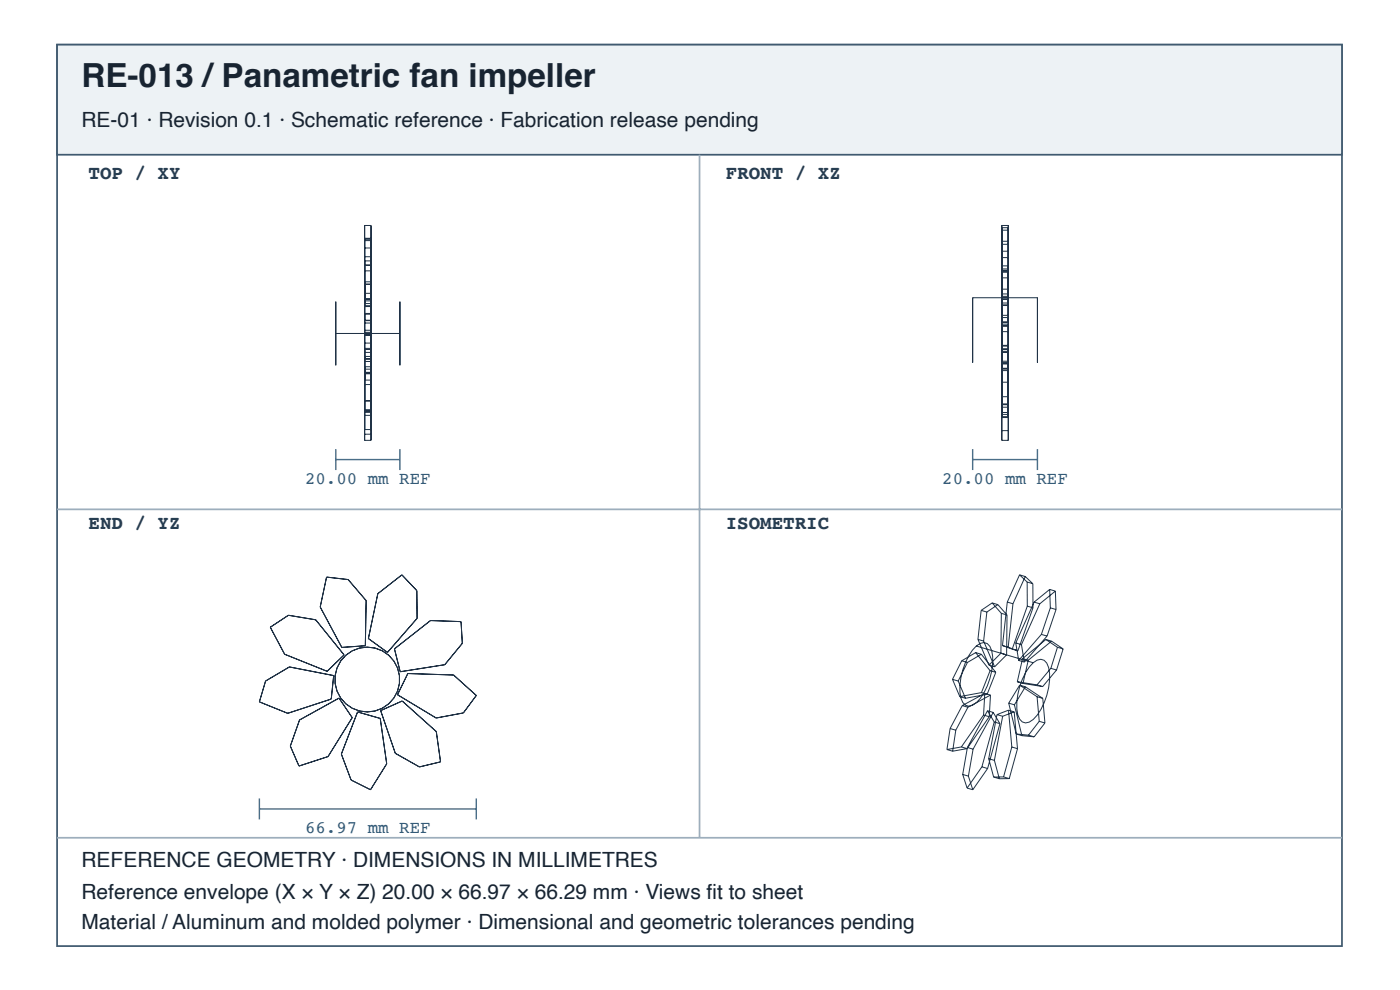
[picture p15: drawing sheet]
<svg xmlns="http://www.w3.org/2000/svg" width="297mm" height="210mm" viewBox="0 0 297 210" stroke-linecap="round" stroke-linejoin="round" font-family="sans-serif">
<defs><g id="words">
<text font-size="7" fill="#182431" x="17.3" y="18.4">RE-013 /Panametric fan impeller</text>
<g font-size="4.4" fill="#182431">
<text x="17.3" y="26.9">RE-01 · Revision 0.1 · Schematic reference · Fabrication release pending</text>
<text x="17.3" y="183.9">REFERENCE GEOMETRY · DIMENSIONS IN MILLIMETRES</text>
<text x="17.3" y="190.6">Reference envelope (X × Y × Z) 20.00 × 66.97 × 66.29 mm · Views fi t to sheet</text>
<text x="17.3" y="196.9">Material / Aluminum and molded polymer · Dimensional and geometric tolerances pending</text>
</g>
<g font-size="4.1" fill="#263d52">
<text x="18.8" y="38">TOP / XY</text>
<text x="154" y="38">FRONT / XZ</text>
<text x="18.8" y="112.1">END / YZ</text>
<text x="154" y="112.1">ISOMETRIC</text>
</g>
<g font-size="3.7" fill="#335b78">
<text x="64.7" y="102.6">20.00 mm REF</text>
<text x="199.9" y="102.6">20.00 mm REF</text>
<text x="64.7" y="176.7">66.97 mm REF</text>
</g>
</g></defs>
<path d="M12.1 9.5h272.6v191.1h-272.6z" fill="none" stroke="#405a70" stroke-width=".37"/>
<path d="M12.1 9.5h272.6v23.3h-272.6z" fill="#edf2f5"/>
<path d="M12.1 9.5h272.6v23.3h-272.6z" fill="none" stroke="#405a70" stroke-width=".37"/>
<path d="M148.4 32.8v144.8M12.1 108h272.6M12.1 177.6h272.6" fill="none" stroke="#9daebc" stroke-width=".37"/>
<g fill="none" stroke="#203246" stroke-width=".21">
<path d="M77.4 47.8h1.3v45.6h-1.3zM77.4 59.8h1.3M77.4 55.3h1.3M77.4 56.2h1.3M77.4 50.5h1.3M77.4 52.6h1.3M77.4 54.4h1.3M77.4 50.7h1.3M77.4 51h1.3M77.4 57.4h1.3M212.5 47.8h1.4v45.6h-1.4zM212.5 57.7h1.4"/>
<path d="M212.5 57.5h1.4M212.5 57h1.4M212.5 51.2h1.4M212.5 51.8h1.4M212.5 53.3h1.4M212.5 48.8h1.4M212.5 48.3h1.4M212.5 54.6h1.4M212.5 57.3h1.4M212.5 56.4h1.4M212.5 58.9h1.4M71.2 63.9v13.6z"/>
<path d="M71.2 70.7h13.6M77.4 72.7h1.3M77.4 76.1h1.3M77.4 74.1h1.3M77.4 70h1.3M77.4 66.6h1.3M77.4 68h1.3M77.4 67.9h1.3M77.4 64.8h1.3M77.4 63.4h1.3M77.4 64.4h1.3M77.4 62.2h1.3"/>
<path d="M77.4 63.8h1.3M77.4 65h1.3M77.4 66.5h1.3M77.4 60.2h1.3M77.4 60.3h1.3M77.4 68.5h1.3M77.4 70.5h1.3M77.4 71.1h1.3M77.4 70.9h1.3M77.4 74.7h1.3M77.4 79.2h1.3M77.4 76h1.3"/>
<path d="M77.4 75.6h1.3M77.4 79.1h1.3M77.4 77.8h1.3M77.4 78.3h1.3M77.4 76.6h1.3M77.4 78.9h1.3M77.4 73.9h1.3M84.8 63.9v13.6zM206.3 63.1v13.8zM206.3 63.1h13.8M212.5 74.7h1.4M212.5 76.9h1.4"/>
<path d="M212.5 78.2h1.4M212.5 76.6h1.4M212.5 74.5h1.4M212.5 73.2h1.4M212.5 77.1h1.4M212.5 73.4h1.4M212.5 69h1.4M212.5 68.7h1.4M212.5 68.3h1.4M212.5 66.9h1.4M212.5 62.3h1.4M212.5 63.5h1.4"/>
<path d="M212.5 64.2h1.4M212.5 61.3h1.4M212.5 62.8h1.4M212.5 63.2h1.4M212.5 64.8h1.4M212.5 64.6h1.4M212.5 69.2h1.4M212.5 67.3h1.4M212.5 70.3h1.4M212.5 77.2h1.4M212.5 74.1h1.4M212.5 73.9h1.4"/>
<path d="M212.5 78.6h1.4M212.5 78.1h1.4M220.1 63.1v13.8zM77.4 80.6h1.3M77.4 81.5h1.3M77.4 87.3h1.3M77.4 91.1h1.3M77.4 88.1h1.3M77.4 87.1h1.3M77.4 92.1h1.3M77.4 87.4h1.3M77.4 84.9h1.3"/>
<path d="M77.4 86.9h1.3M77.4 85h1.3M212.5 85.8h1.4M212.5 91.3h1.4M212.5 87.9h1.4M212.5 85.6h1.4M212.5 88.5h1.4M212.5 87.5h1.4M212.5 81h1.4M212.5 84.1h1.4M212.5 88.3h1.4M212.5 86.3h1.4"/>
<path d="M57.3 133l3.9-2.6 5.8 1 6 7.4-3.6 3.5-9-3.6zM69.3 122.3l4.6 .6 3.8 4.4-.2 9.6-5 .4-4.6-8.6zM80.2 125.9l5.1-4 3.1 3.3 .1 5.9-6.3 7.2-4-2.9zM83.7 137.6l7.6-6 6.5 .2 .3 4.6-3.7 4.5-9.5 1.5zM207 138.4l1.2 .3M207 138.4l3 3.8M207 138.4l-3 1.7M207.1 137l.9-.6 .7-.2 .7 .2a4.7 4.7 0 0 1 1.2 4.3 13.4 13.4 0 0 1-3.5 8.3l-.8 .5-.8 .2-.7-.2a4.7 4.7 0 0 1-1.2-4.2 13.4 13.4 0 0 1 3.5-8.3zM207.1 137l12.1 3.5M207.5 135.6l1.2 .3M207.5 135.6l2.3 5.4M208.2 129.4l1.2 .4"/>
<path d="M208.2 129.4l-.7 6.2M208.2 138.7l3.1 3.8M208.2 138.7l-3 1.7M208.7 135.9l2.3 5.5M209.4 129.8l-.7 6.1M210.5 127.8l1.2 .4M210.5 127.8l1.9 2.2M210.5 127.8l-2.3 1.6M211.7 128.2l1.9 2.2M211.7 128.2l-2.3 1.6M212.3 138.5l1.3 .3M212.3 138.5l-2.5 2.5"/>
<path d="M212.4 130l1.2 .4M212.4 130l-.1 8.5M212.7 136.9l1.2 .3M212.7 136.9l2 .7M213.6 138.8l-2.6 2.6M213.6 130.4v8.4M213.7 127.6l1.2 .4M213.7 127.6l-1 9.3M213.9 137.2l2 .8M214.7 137.6l1.2 .4M214.9 128l-1 9.2M215.5 136.3l1.2 .4"/>
<path d="M215.5 136.3l.6 3.7M216.3 121.9l1.2 .3M216.3 121.9l1.6 1.5M216.3 121.9l-2.6 5.7M216.7 136.7l.6 3.7M216.9 139.6l1.2 .4M216.9 139.6l-1.1 4.9M217.5 122.2l1.6 1.6M217.5 122.2l-2.6 5.8M217.9 123.4l1.2 .4M217.9 123.4v5.1M217.9 128.5l1.2 .4"/>
<path d="M217.9 128.5l-3.2 9.1M218.1 140l-1.1 4.9M219.1 123.8v5.1M219.1 128.9l-3.2 9.1M219.4 127.7l1.2 .3M219.4 127.7l-3.9 8.6M220.6 128l-3.9 8.7M220.9 134.5l1.2 .4M220.9 134.5l-4.8 5.5M221.9 135.6l1.2 .3M221.9 135.6l2.4 1.6M221.9 135.6l-5 4"/>
<path d="M222.1 134.9l-4.8 5.5M222.7 125l1.2 .3M222.7 125l.1 3.9M222.7 125l-3.3 2.7M222.8 128.9l1.2 .3M222.8 128.9l-1.9 5.6M223.1 135.9l2.4 1.7M223.1 135.9l-5 4.1M223.9 125.3l.1 3.9M223.9 125.3l-3.3 2.7M224 129.2l-1.9 5.7M224.3 137.2l1.2 .4"/>
<path d="M224.3 137.2l-1.4 4.5M225.5 137.6l-1.4 4.4M56.3 144.4l5.1-3 9.4 1.8-.5 5-9.3 3-6-2.4zM63.5 152.6l8.4-4.6 2.8 4.2-5.1 8.2-6.2 2-1.8-4.2zM75.9 150.9l4.8 1.4 1.3 9.6-3.4 5.5-4.1-2-2.1-5.5zM80.8 150.7l4.5-2.1 7.3 6.5 .9 6.4-4.5 1.1-5.1-2.9zM86.5 142.8l9.7 .3 4.8 4.3-2.7 3.7-5.8 1.1-8.2-4.9zM200.9 158.9l1.2 .4M201.6 154.5l1.2 .3M201.6 154.5l-.7 4.4M202.1 144l1.2 .4M202.1 144l1.5 3.7"/>
<path d="M202.8 154.8l-.7 4.5M203.3 144.4l1.5 3.6M203.6 147.7l1.2 .3M204 158.4l1.2 .3M204 158.4l-3.1 .5M204 140.1l1.2 .3M204 140.1l-1.9 3.9M204.1 149.6l1.2 .3M204.1 149.6l4.8-2.6-.2 4.6M204.1 149.6l-2.5 4.9M205.2 158.7l-3.1 .6M205.2 158.5l1.2 .3"/>
<path d="M205.2 158.5l-1 5.7M205.2 140.4l-1.9 4M205.3 149.9l-2.5 4.9M206.4 158.8l-1 5.7M208.2 146.8l1.9 .6M208.2 146.8l-4.6 .9M208.7 151.6l1.2 .4M208.7 151.6l-4.7 6.8M209.5 150.7l1.2 .3M209.5 150.7l-4.3 7.8M209.5 150.7l1.4 2.4M209.8 141l1.2 .4"/>
<path d="M209.9 152l-4.7 6.7M210 142.2l1.3 .3M210 142.2l-1.8 4.6M210.1 147.4l-4.8 2.5M210.1 147.4l-.2 4.6M210.7 151l-4.3 7.8M210.7 151l1.4 2.4M210.9 153.1l1.2 .3M210.9 153.1l-2.6 9.5M211.3 142.5l-1.9 4.7-4.6 .8M211.5 151.5l1.2 .4M211.5 151.5l-1.7 9.4"/>
<path d="M212.1 153.4l-2.6 9.5M212.7 151.9l-1.7 9.3M214 150.6l1.2 .3M214 150.6l.7 7.8M214 150.6l-2.5 .9M214 149.1l1.2 .3M214 149.1l1.6 6.5M214.7 158.4l1.2 .3M214.7 158.4l-1.8 6.3M215.2 150.9l.7 7.8M215.2 150.9l-2.5 1M215.2 149.4l1.6 6.6"/>
<path d="M215.6 155.6l1.2 .4M215.6 155.6l2.6 .3M215.8 144.5l1.2 .4M215.8 144.5l4.2 .7M215.9 158.7l-1.8 6.4M216.1 140l1.2 .4M216.3 145.3l1.2 .3M216.3 145.3l3.7 2.4M216.3 145.3l-2.3 3.8M216.8 156l2.6 .2M217 144.9l4.2 .7M217.5 145.6l3.7 2.5"/>
<path d="M217.5 145.6l-2.3 3.8M218.2 155.9l1.2 .3M219.2 140.5l.8-.5 .8-.2 .7 .2a4.7 4.7 0 0 1 1.2 4.2 13.4 13.4 0 0 1-3.5 8.3l-.8 .6-.8 .2-.7-.2a4.7 4.7 0 0 1-1.2-4.3 13.4 13.4 0 0 1 3.5-8.3zM220 145.2l1.2 .4M220 147.7l1.2 .4M220 147.7l.5 5.2M220.5 152.9l1.2 .4M220.5 152.9l-2.3 3M221.2 148.1l.5 5.2M221.7 153.3l-2.3 2.9M222.9 141.7l1.2 .3M222.9 141.7l-2.9 3.5"/>
<path d="M224.1 142l-2.9 3.6M204.2 164.2l1.2 .3M204.2 164.2l1 2.9M205.2 167.1l1.2 .3M205.4 164.5l1 2.9M208.3 162.6l1.2 .3M208.3 162.6l-3.1 4.5M209.5 162.9l-3.1 4.5M209.8 160.9l1.2 .3M209.8 160.9l1 3.8M210.8 164.7l1.2 .4M211 161.2l1 3.9"/>
<path d="M212.9 164.7l1.2 .4M212.9 164.7h-2.1M214.1 165.1h-2.1"/>
<circle cx="77.9" cy="144.1" r="6.9"/>
</g>
<path d="M71.2 95.2v4.5M71.2 97.4h13.6M84.8 95.2v4.5M206.3 97.4h13.8M206.3 95.2v4.5M220.1 95.2v4.5M55 169.3v4.4M55 171.5h46M101 169.3v4.4" fill="none" stroke="#466b86" stroke-width=".3"/>
<use href="#words"/>
</svg>
